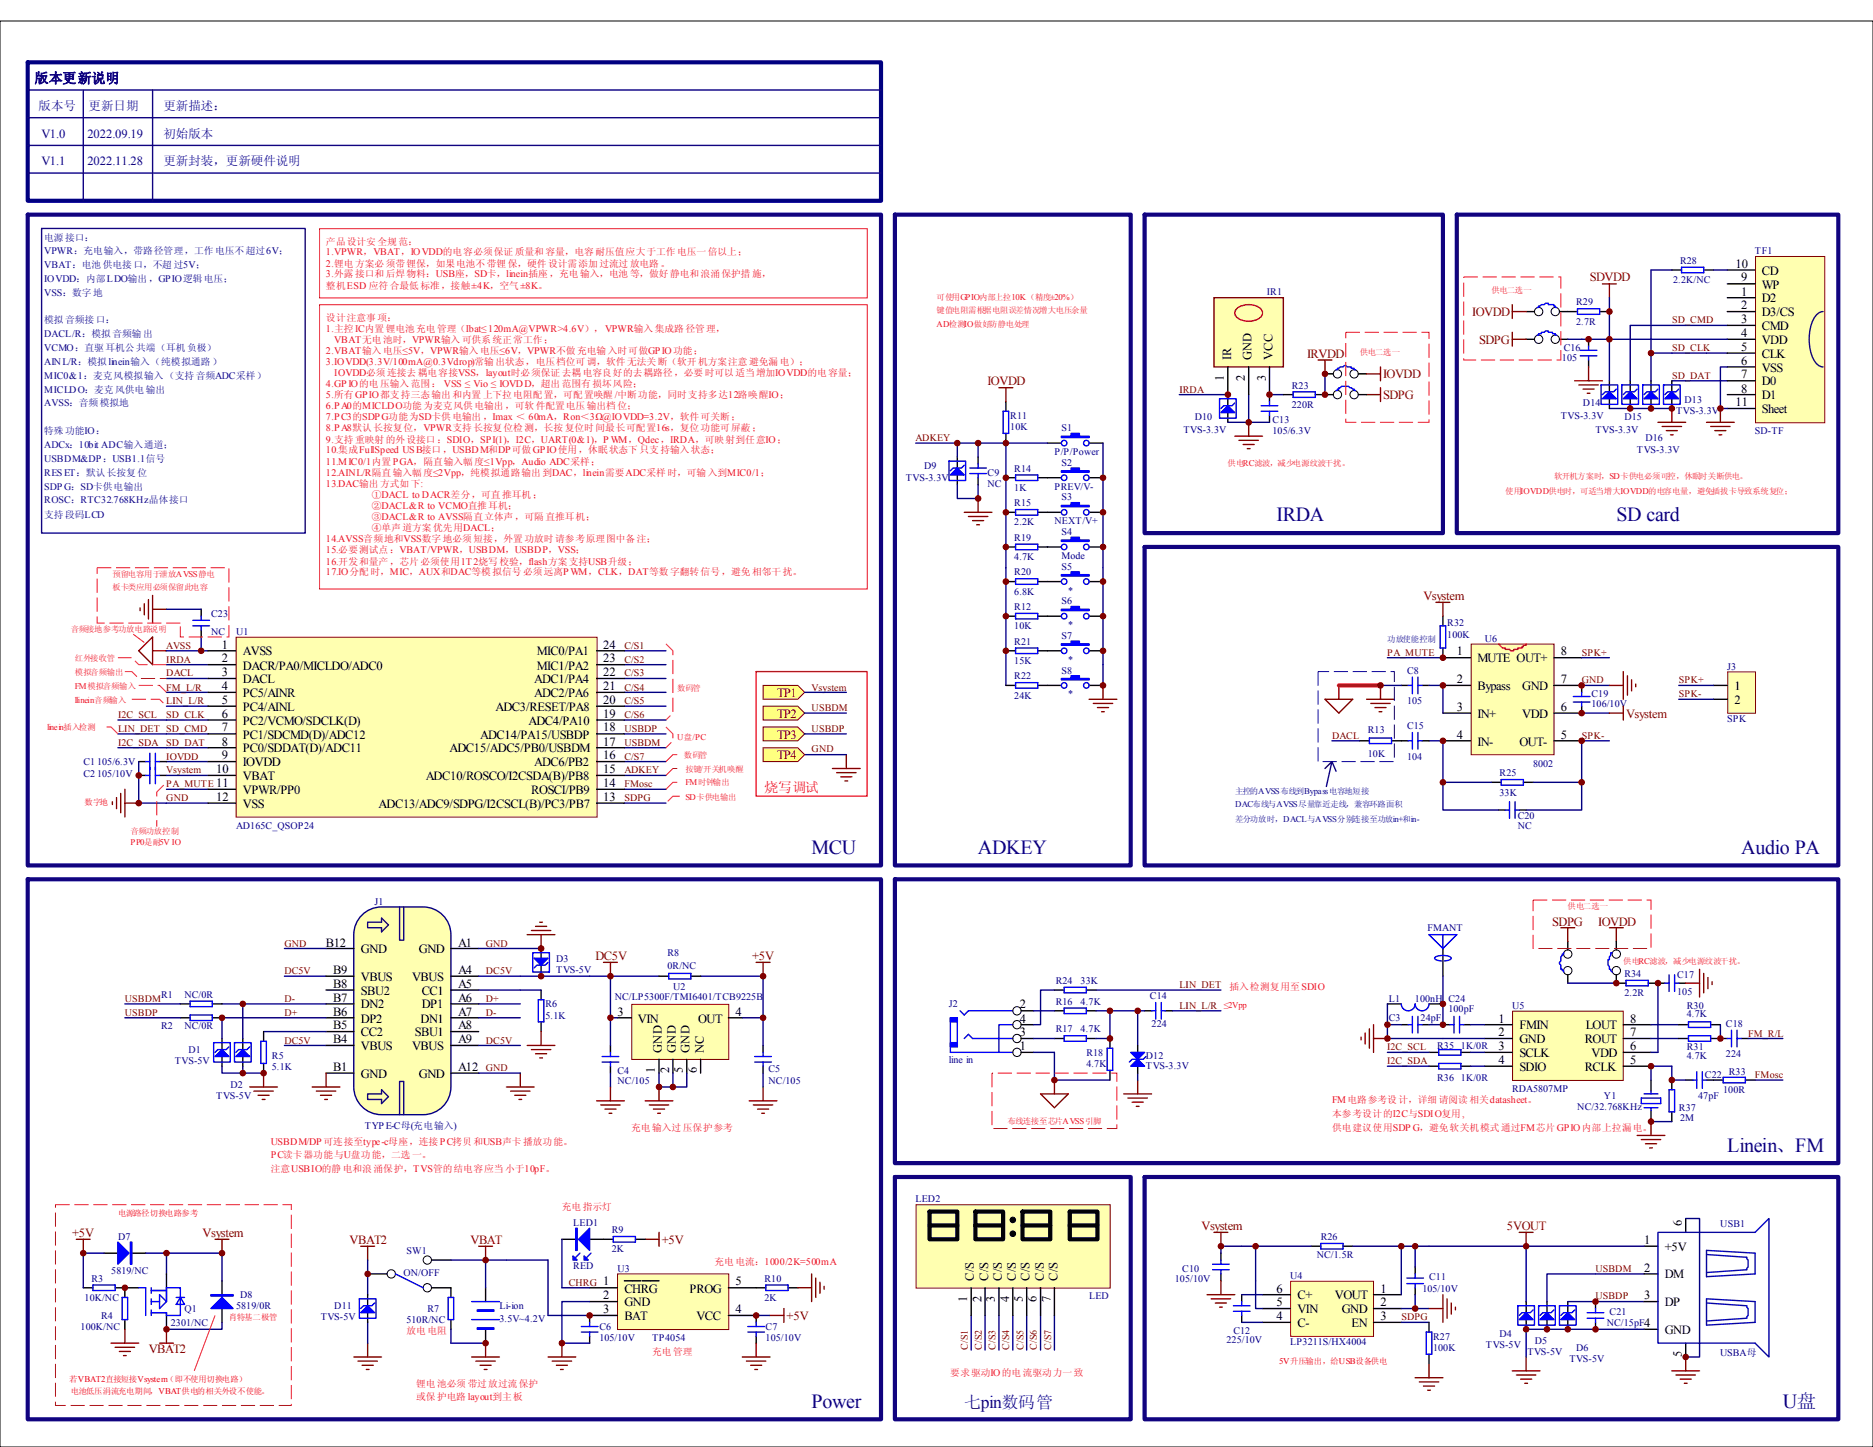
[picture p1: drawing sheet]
<svg xmlns="http://www.w3.org/2000/svg" width="279mm" height="216mm" viewBox="0 0 279 216" stroke-linecap="round" stroke-linejoin="round" font-family="sans-serif">
<defs><g id="words">
<g font-size="3" fill="#11037f">
<text x="190.4" y="77.8">IRDA</text>
<text x="241.1" y="77.8">SD card</text>
<text x="121.1" y="127.4">MCU</text>
<text x="145.9" y="127.4">ADKEY</text>
<text x="259.8" y="127.4">Audio PA</text>
<text x="257.6" y="171.9">Linein、FM</text>
<text x="121.1" y="210.1">Power</text>
<text x="265.9" y="210.1">U盘</text>
</g>
<text font-size="2.5" fill="#11037f" x="143.8" y="210.1">七pin数码管</text>
<text font-size="2.1" fill="#11037f" x="5.2" y="12.4">版本更新说明</text>
<text font-size="2.1" fill="#ee0e22" x="114" y="118.1">烧写调试</text>
<g font-size="1.9" fill="#11037f">
<text x="5.8" y="16.4">版本号</text>
<text x="13.2" y="16.4">更新日期</text>
<text x="24.4" y="16.4">更新描述：</text>
<text x="6.2" y="20.6">V1.0</text>
<text x="13" y="20.6">2022.09.19</text>
<text x="24.4" y="20.6">初始版本</text>
<text x="6.2" y="24.6">V1.1</text>
<text x="13" y="24.6">2022.11.28</text>
<text x="24.4" y="24.6">更新封装，更新硬件说明</text>
</g>
<g font-size="1.9" fill="#800000">
<text x="237.2" y="42">SDVDD</text>
<text x="219.6" y="47.2">IOVDD</text>
<text x="195" y="53.4">IRVDD</text>
<text x="220.6" y="51.3">SDPG</text>
<text x="147.3" y="57.5">IOVDD</text>
<text x="206.3" y="59.6">SDPG</text>
<text x="206.3" y="56.5">IOVDD</text>
<text x="212.3" y="89.6">Vsystem</text>
<text x="115.9" y="107.1">TP2</text>
<text x="115.9" y="104">TP1</text>
<text x="242.6" y="107.1">Vsystem</text>
<text x="115.9" y="110.2">TP3</text>
<text x="115.9" y="113.3">TP4</text>
<text x="88.8" y="143.3">DC5V</text>
<text x="112.2" y="143.3">+5V</text>
<text x="231.6" y="138.1">SDPG</text>
<text x="238.4" y="138.1">IOVDD</text>
<text x="10.8" y="184.6">+5V</text>
<text x="30.2" y="184.6">Vsystem</text>
<text x="52.2" y="185.6">VBAT2</text>
<text x="70.2" y="185.6">VBAT</text>
<text x="98.7" y="185.6">+5V</text>
<text x="179.2" y="183.6">Vsystem</text>
<text x="224.8" y="183.6">5VOUT</text>
<text x="117.3" y="196.9">+5V</text>
<text x="22.2" y="201.9">VBAT2</text>
</g>
<g font-size="1.9">
<text x="258.9" y="40">10</text>
<text x="259.8" y="42">9</text>
<text x="262.8" y="41">CD</text>
<text x="259.8" y="46.1">2</text>
<text x="259.8" y="44.1">1</text>
<text x="262.8" y="47.2">D3/CS</text>
<text x="262.8" y="43.1">WP</text>
<text x="262.8" y="45.1">D2</text>
<text x="183.6" y="53.7" transform="rotate(-90 183.6 53.7)">IR</text>
<text x="186.7" y="53.7" transform="rotate(-90 186.7 53.7)">GND</text>
<text x="189.8" y="53.7" transform="rotate(-90 189.8 53.7)">VCC</text>
<text x="259.8" y="50.3">4</text>
<text x="259.8" y="52.3">5</text>
<text x="259.8" y="48.3">3</text>
<text x="262.8" y="51.3">VDD</text>
<text x="262.8" y="53.4">CLK</text>
<text x="262.8" y="49.3">CMD</text>
<text x="182.5" y="56.8" transform="rotate(-90 182.5 56.8)">1</text>
<text x="185.7" y="56.8" transform="rotate(-90 185.7 56.8)">2</text>
<text x="188.8" y="56.8" transform="rotate(-90 188.8 56.8)">3</text>
<text x="259.8" y="56.5">7</text>
<text x="259.8" y="54.4">6</text>
<text x="259.8" y="58.6">8</text>
<text x="262.8" y="57.5">D0</text>
<text x="262.8" y="55.5">VSS</text>
<text x="262.8" y="59.6">D1</text>
<text x="258.9" y="60.6">11</text>
<text x="262.8" y="61.6">Sheet</text>
<text x="33.1" y="98.8">2</text>
<text x="33.1" y="100.9">3</text>
<text x="33.1" y="96.8">1</text>
<text x="36.2" y="99.9">DACR/PA0/MICLDO/ADC0</text>
<text x="36.2" y="101.9">DACL</text>
<text x="36.2" y="97.8">AVSS</text>
<text x="79.7" y="101.9">ADC1/PA4</text>
<text x="80.1" y="97.8">MIC0/PA1</text>
<text x="80.1" y="99.9">MIC1/PA2</text>
<text x="90" y="96.8">24</text>
<text x="90" y="100.9">22</text>
<text x="90" y="98.8">23</text>
<text x="217.3" y="97.8">1</text>
<text x="217.3" y="101.9">2</text>
<text x="220.4" y="98.8">MUTE OUT+</text>
<text x="232.8" y="101.9">7</text>
<text x="232.8" y="97.8">8</text>
<text x="33.1" y="103">4</text>
<text x="33.1" y="105.1">5</text>
<text x="33.1" y="107.1">6</text>
<text x="36.2" y="104">PC5/AINR</text>
<text x="36.2" y="106.1">PC4/AINL</text>
<text x="73.9" y="106.1">ADC3/RESET/PA8</text>
<text x="79.7" y="104">ADC2/PA6</text>
<text x="90" y="105.1">20</text>
<text x="90" y="107.1">19</text>
<text x="90" y="103">21</text>
<text x="217.3" y="106.1">3</text>
<text x="220.4" y="103">Bypass</text>
<text x="220.4" y="107.1">IN+</text>
<text x="227.1" y="107.1">VDD</text>
<text x="227.1" y="103">GND</text>
<text x="232.8" y="106.1">6</text>
<text x="258.7" y="103">1</text>
<text x="258.7" y="105.1">2</text>
<text x="33.1" y="113.3">9</text>
<text x="33.1" y="109.1">7</text>
<text x="33.1" y="111.3">8</text>
<text x="36.2" y="108.1">PC2/VCMO/SDCLK(D)</text>
<text x="36.2" y="110.2">PC1/SDCMD(D)/ADC12</text>
<text x="36.2" y="112.3">PC0/SDDAT(D)/ADC11</text>
<text x="67.1" y="112.3">ADC15/ADC5/PB0/USBDM</text>
<text x="71.6" y="110.2">ADC14/PA15/USBDP</text>
<text x="78.8" y="108.1">ADC4/PA10</text>
<text x="90" y="113.3">16</text>
<text x="90" y="111.3">17</text>
<text x="90" y="109.1">18</text>
<text x="217.3" y="110.2">4</text>
<text x="220.4" y="111.3">IN-</text>
<text x="226.7" y="111.3">OUT-</text>
<text x="232.8" y="110.2">5</text>
<text x="32.3" y="117.4">11</text>
<text x="32.3" y="115.4">10</text>
<text x="32.3" y="119.5">12</text>
<text x="36.2" y="118.4">VPWR/PP0</text>
<text x="36.2" y="116.4">VBAT</text>
<text x="36.2" y="114.3">IOVDD</text>
<text x="63.5" y="116.4">ADC10/ROSCO/I2CSDA(B)/PB8</text>
<text x="79.2" y="118.4">ROSCI/PB9</text>
<text x="79.7" y="114.3">ADC6/PB2</text>
<text x="90" y="117.4">14</text>
<text x="90" y="115.4">15</text>
<text x="90" y="119.5">13</text>
<text x="36.2" y="120.6">VSS</text>
<text x="56.5" y="120.6">ADC13/ADC9/SDPG/I2CSCL(B)/PC3/PB7</text>
<text x="48.6" y="141.2">B12</text>
<text x="53.8" y="142.2">GND</text>
<text x="62.5" y="142.2">GND</text>
<text x="68.3" y="141.2">A1</text>
<text x="49.7" y="145.3">B9</text>
<text x="49.7" y="147.4">B8</text>
<text x="49.7" y="149.4">B7</text>
<text x="53.8" y="146.4">VBUS</text>
<text x="53.8" y="148.4">SBU2</text>
<text x="61.5" y="146.4">VBUS</text>
<text x="62.9" y="148.4">CC1</text>
<text x="68.3" y="149.4">A6</text>
<text x="68.3" y="147.4">A5</text>
<text x="68.3" y="145.3">A4</text>
<text x="49.7" y="151.6">B6</text>
<text x="49.7" y="153.6">B5</text>
<text x="49.7" y="155.6">B4</text>
<text x="53.8" y="150.5">DN2</text>
<text x="53.8" y="152.6">DP2</text>
<text x="53.8" y="154.6">CC2</text>
<text x="61.9" y="154.6">SBU1</text>
<text x="62.7" y="152.6">DN1</text>
<text x="62.9" y="150.5">DP1</text>
<text x="68.3" y="155.6">A9</text>
<text x="68.3" y="153.6">A8</text>
<text x="68.3" y="151.6">A7</text>
<text x="92.1" y="151.6">3</text>
<text x="95.2" y="152.6">VIN</text>
<text x="104.1" y="152.6">OUT</text>
<text x="109.7" y="151.6">4</text>
<text x="152.1" y="150.5">2</text>
<text x="152.1" y="152.6">4</text>
<text x="152.1" y="154.6">3</text>
<text x="223.5" y="152.6">1</text>
<text x="223.5" y="154.6">2</text>
<text x="226.7" y="153.6">FMIN</text>
<text x="226.7" y="155.6">GND</text>
<text x="236.4" y="155.6">ROUT</text>
<text x="236.6" y="153.6">LOUT</text>
<text x="243.2" y="154.6">7</text>
<text x="243.2" y="152.6">8</text>
<text x="49.7" y="159.8">B1</text>
<text x="53.8" y="156.7">VBUS</text>
<text x="53.8" y="160.8">GND</text>
<text x="61.5" y="156.7">VBUS</text>
<text x="62.5" y="160.8">GND</text>
<text x="68.3" y="159.8">A12</text>
<text x="97.7" y="160.1" transform="rotate(-90 97.7 160.1)">1</text>
<text x="98.7" y="157.1" transform="rotate(-90 98.7 157.1)">GND</text>
<text x="99.8" y="160.1" transform="rotate(-90 99.8 160.1)">2</text>
<text x="100.8" y="157.1" transform="rotate(-90 100.8 157.1)">GND</text>
<text x="101.9" y="160.1" transform="rotate(-90 101.9 160.1)">5</text>
<text x="102.9" y="157.1" transform="rotate(-90 102.9 157.1)">GND</text>
<text x="104" y="160.1" transform="rotate(-90 104 160.1)">6</text>
<text x="105" y="157.1" transform="rotate(-90 105 157.1)">NC</text>
<text x="152.1" y="156.7">1</text>
<text x="223.5" y="156.7">3</text>
<text x="223.5" y="158.8">4</text>
<text x="226.7" y="157.7">SCLK</text>
<text x="226.7" y="159.8">SDIO</text>
<text x="236.4" y="159.8">RCLK</text>
<text x="237.4" y="157.7">VDD</text>
<text x="243.2" y="158.8">5</text>
<text x="243.2" y="156.7">6</text>
<text x="245.3" y="185.6">1</text>
<text x="250.9" y="182.9" transform="rotate(-90 250.9 182.9)">6</text>
<text x="90" y="191.8">1</text>
<text x="109.7" y="191.8">5</text>
<text x="145.3" y="191.1" transform="rotate(-90 145.3 191.1)">C/S</text>
<text x="147.4" y="191.1" transform="rotate(-90 147.4 191.1)">C/S</text>
<text x="149.4" y="191.1" transform="rotate(-90 149.4 191.1)">C/S</text>
<text x="151.6" y="191.1" transform="rotate(-90 151.6 191.1)">C/S</text>
<text x="153.6" y="191.1" transform="rotate(-90 153.6 191.1)">C/S</text>
<text x="155.7" y="191.1" transform="rotate(-90 155.7 191.1)">C/S</text>
<text x="157.7" y="191.1" transform="rotate(-90 157.7 191.1)">C/S</text>
<text x="245.3" y="189.7">2</text>
<text x="248.3" y="186.6">+5V</text>
<text x="248.3" y="190.8">DM</text>
<text x="90" y="193.9">2</text>
<text x="90" y="195.9">3</text>
<text x="93.1" y="192.9">CHRG</text>
<text x="93.1" y="194.9">GND</text>
<text x="93.1" y="196.9">BAT</text>
<text x="102.9" y="192.9">PROG</text>
<text x="103.9" y="196.9">VCC</text>
<text x="109.7" y="195.9">4</text>
<text x="144.3" y="194.2" transform="rotate(-90 144.3 194.2)">1</text>
<text x="146.4" y="194.2" transform="rotate(-90 146.4 194.2)">2</text>
<text x="148.4" y="194.2" transform="rotate(-90 148.4 194.2)">3</text>
<text x="150.5" y="194.2" transform="rotate(-90 150.5 194.2)">4</text>
<text x="152.6" y="194.2" transform="rotate(-90 152.6 194.2)">5</text>
<text x="154.6" y="194.2" transform="rotate(-90 154.6 194.2)">6</text>
<text x="156.7" y="194.2" transform="rotate(-90 156.7 194.2)">7</text>
<text x="190.4" y="196.9">4</text>
<text x="190.4" y="194.9">5</text>
<text x="190.4" y="192.9">6</text>
<text x="193.5" y="195.9">VIN</text>
<text x="193.5" y="193.9">C+</text>
<text x="199.1" y="193.9">VOUT</text>
<text x="200.2" y="195.9">GND</text>
<text x="205.9" y="192.9">1</text>
<text x="205.9" y="194.9">2</text>
<text x="205.9" y="196.9">3</text>
<text x="245.3" y="193.9">3</text>
<text x="248.3" y="194.9">DP</text>
<text x="193.5" y="198">C-</text>
<text x="201.6" y="198">EN</text>
<text x="245.3" y="198">4</text>
<text x="248.3" y="199.1">GND</text>
<text x="250.9" y="202.4" transform="rotate(-90 250.9 202.4)">5</text>
</g>
<g font-size="1.5" fill="#11037f">
<text x="6.6" y="37.9">VPWR：充电输入，带路径管理，工作电压不超过6V；</text>
<text x="6.6" y="40">VBAT：电池供电接口，不超过5V；</text>
<text x="6.6" y="42.1">IOVDD：内部LDO输出，GPIO逻辑电压；</text>
<text x="6.6" y="44.1">VSS：数字地</text>
<text x="6.6" y="50.3">DACL/R：模拟音频输出</text>
<text x="6.6" y="52.4">VCMO：直驱耳机公共端（耳机负极）</text>
<text x="6.6" y="54.4">AINL/R：模拟linein输入（纯模拟通路）</text>
<text x="6.6" y="56.6">MIC0&amp;1：麦克风模拟输入（支持音频ADC采样）</text>
<text x="6.6" y="58.6">MICLDO：麦克风供电输出</text>
<text x="6.6" y="60.6">AVSS：音频模拟地</text>
<text x="6.6" y="66.9">ADCx：10bit ADC输入通道；</text>
<text x="6.6" y="68.9">USBDM&amp;DP：USB1.1信号</text>
<text x="6.6" y="71">RES ET：默认长按复位</text>
<text x="6.6" y="73.1">SDP G：SD卡供电输出</text>
<text x="6.6" y="75.1">ROSC：RTC32.768KHz晶体接口</text>
</g>
<g font-size="1.5" fill="#ee0e22">
<text x="48.6" y="38.1">1.VPWR，VBAT，IOVDD的电容必须保证质量和容量，电容耐压值应大于工作电压一倍以上；</text>
<text x="48.6" y="39.8">2.锂电方案必须带锂保，如果电池不带锂保，硬件设计需添加过流过放电路。</text>
<text x="48.6" y="41.4">3.外露接口和后焊物料：USB座，SD卡，linein插座，充电输入，电池等，做好静电和浪涌保护措施，</text>
<text x="48.6" y="49.5">1.主控IC内置锂电池充电管理（Ibat≤120mA@VPWR&gt;4.6V），VPWR输入集成路径管理，</text>
<text x="48.6" y="52.8">2.VBAT输入电压≤5V，VPWR输入电压≤6V，VPWR不做充电输入时可做GPIO功能；</text>
<text x="49.9" y="51.1">VBAT无电池时，VPWR输入可供系统正常工作；</text>
<text x="48.6" y="54.4">3.IOVDD(3.3V/100mA@0.3Vdrop)常输出状态，电压档位可调，软件无法关断（软开机方案注意避免漏电）；</text>
<text x="48.6" y="57.7">4.GP IO的电压输入范围： VSS ≤ Vio ≤ IOVDD，超出范围有损坏风险；</text>
<text x="48.6" y="59.4">5.所有GPIO都支持三态输出和内置上下拉电阻配置，可配置唤醒/中断功能，同时支持多达12路唤醒IO；</text>
<text x="49.9" y="56.1">IOVDD必须连接去耦电容接VSS，layout时必须保证去耦电容良好的去耦路径，必要时可以适当增加IOVDD的电容量；</text>
<text x="48.6" y="61">6.PA0的MICLDO功能为麦克风供电输出，可软件配置电压输出档位；</text>
<text x="48.6" y="62.7">7.PC3的SDPG功能为SD卡供电输出，Imax ＜ 60mA，Ron＜3Ω@IOVDD=3.2V，软件可关断；</text>
<text x="48.6" y="64.3">8.PA8默认长按复位，VPWR支持长按复位检测，长按复位时间最长可配置16s，复位功能可屏蔽；</text>
<text x="48.6" y="66">9.支持重映射的外设接口：SDIO，SPI(1)，I2C，UART(0&amp;1)，P WM，Qdec，IRDA，可映射到任意IO；</text>
<text x="48.6" y="67.6">10.集成FullSpeed USB接口，USBDM和DP可做GPIO使用，休眠状态下只支持输入状态；</text>
<text x="48.6" y="69.3">11.MIC0/1内置PGA，隔直输入幅度≤1Vpp，Audio ADC采样；</text>
<text x="48.6" y="71">12.AINL/R隔直输入幅度≤2Vpp，纯模拟通路输出到DAC，linein需要ADC采样时，可输入到MIC0/1；</text>
<text x="48.6" y="72.6">13.DAC输出方式如下:</text>
<text x="48.6" y="80.9">14.AVSS音频地和VSS数字地必须短接，外置功放时请参考原理图中备注；</text>
<text x="48.6" y="82.5">15.必要测试点：VBAT/VPWR，USBDM，USBDP，VSS；</text>
<text x="48.6" y="84.2">16.开发和量产，芯片必须使用1T2烧写校验，flash方案支持USB升级；</text>
<text x="48.6" y="85.9">17.IO分配时，MIC，AUX和DAC等模拟信号必须远离P WM，CLK，DAT等数字翻转信号，避免相邻干扰。</text>
<text x="198.7" y="164.6">FM电路参考设计，详细请阅读相关datasheet。</text>
<text x="40.4" y="170.8">USBDM/DP 可连接至type-c母座，连接PC拷贝和USB声卡播放功能。</text>
<text x="40.4" y="172.8">PC读卡器功能与U盘功能，二选一。</text>
</g>
<g font-size="1.5" fill="#000080">
<text x="250.6" y="39.4">R28</text>
<text x="261.8" y="37.9">TF1</text>
<text x="189" y="43.9">IR1</text>
<text x="235.1" y="45.6">R29</text>
<text x="249.6" y="42.2">2.2K/NC</text>
<text x="233" y="53.8">105</text>
<text x="233.3" y="52.4">C16</text>
<text x="235.1" y="48.4">2.7R</text>
<text x="192.7" y="58">R23</text>
<text x="150.7" y="62.5">R11</text>
<text x="150.7" y="64.2">10K</text>
<text x="158.3" y="64.3">S1</text>
<text x="176.5" y="64.6">TVS-3.3V</text>
<text x="178.2" y="62.7">D10</text>
<text x="189.8" y="63.2">C13</text>
<text x="189.8" y="64.8">105/6.3V</text>
<text x="192.7" y="60.9">220R</text>
<text x="232.8" y="62.5">TVS-3.3V</text>
<text x="236.1" y="60.6">D14</text>
<text x="238" y="64.6">TVS-3.3V</text>
<text x="242.3" y="62.7">D15</text>
<text x="245.4" y="65.8">D16</text>
<text x="250" y="61.7">TVS-3.3V</text>
<text x="251.3" y="60.2">D13</text>
<text x="261.8" y="64.8">SD-TF</text>
<text x="135.1" y="71.8">TVS-3.3V</text>
<text x="137.8" y="69.9">D9</text>
<text x="147.3" y="71">C9</text>
<text x="151.3" y="70.4">R14</text>
<text x="157.3" y="67.9">P/P/Power</text>
<text x="158.3" y="69.5">S2</text>
<text x="244.2" y="67.6">TVS-3.3V</text>
<text x="147.3" y="72.6">NC</text>
<text x="151.3" y="75.5">R15</text>
<text x="151.3" y="73.2">1K</text>
<text x="157.3" y="73.1">PREV/V-</text>
<text x="158.3" y="74.7">S3</text>
<text x="151.3" y="80.7">R19</text>
<text x="151.3" y="83.6">4.7K</text>
<text x="151.3" y="78.4">2.2K</text>
<text x="157.3" y="78.2">NEXT/V+</text>
<text x="158.3" y="79.8">S4</text>
<text x="158.3" y="83.4">Mode</text>
<text x="151.3" y="85.9">R20</text>
<text x="151.3" y="88.7">6.8K</text>
<text x="158.3" y="85">S5</text>
<text x="159.3" y="88.6">*</text>
<text x="31.5" y="92">C23</text>
<text x="31.5" y="94.7">NC</text>
<text x="35.2" y="94.7">U1</text>
<text x="151.3" y="91">R12</text>
<text x="151.3" y="93.9">10K</text>
<text x="158.3" y="90.2">S6</text>
<text x="158.3" y="95.3">S7</text>
<text x="159.3" y="93.7">*</text>
<text x="215.9" y="93.5">R32</text>
<text x="215.9" y="95.2">100K</text>
<text x="221.5" y="95.8">U6</text>
<text x="151.3" y="96.2">R21</text>
<text x="151.3" y="99.1">15K</text>
<text x="151.3" y="101.3">R22</text>
<text x="158.3" y="100.5">S8</text>
<text x="159.3" y="98.9">*</text>
<text x="209.9" y="100.5">C8</text>
<text x="257.6" y="99.9">J3</text>
<text x="151.3" y="104.2">24K</text>
<text x="159.3" y="104.1">*</text>
<text x="209.9" y="105.1">105</text>
<text x="237.4" y="104.1">C19</text>
<text x="237.4" y="105.5">106/10V</text>
<text x="257.6" y="107.8">SPK</text>
<text x="204" y="109.4">R13</text>
<text x="204" y="112.9">10K</text>
<text x="209.9" y="108.8">C15</text>
<text x="209.9" y="113.4">104</text>
<text x="12.4" y="116">C2</text>
<text x="12.4" y="114.1">C1</text>
<text x="14.5" y="116">105/10V</text>
<text x="14.5" y="114.1">105/6.3V</text>
<text x="223.7" y="115.8">R25</text>
<text x="223.7" y="118.7">33K</text>
<text x="228.7" y="114.4">8002</text>
<text x="35.2" y="123.7">AD165C_QSOP24</text>
<text x="226.4" y="122.3">C20</text>
<text x="226.4" y="123.7">NC</text>
<text x="55.9" y="135">J1</text>
<text x="83" y="143.5">D3</text>
<text x="99.6" y="142.7">R8</text>
<text x="212.9" y="138.9">FMANT</text>
<text x="24" y="148.8">R1</text>
<text x="27.5" y="148.8">NC/0R</text>
<text x="83" y="145.1">TVS-5V</text>
<text x="91.7" y="149.3">NC/LP5300F/TMI6401/TCB9225B</text>
<text x="99.6" y="144.5">0R/NC</text>
<text x="100.4" y="147.7">U2</text>
<text x="157.5" y="149.9">R16</text>
<text x="157.5" y="146.8">R24</text>
<text x="161.2" y="149.9">4.7K</text>
<text x="161.2" y="146.8">33K</text>
<text x="171.5" y="149.1">C14</text>
<text x="207.2" y="149.5">L1</text>
<text x="211.1" y="149.5">100nH</text>
<text x="216.1" y="149.5">C24</text>
<text x="242.3" y="145.8">R34</text>
<text x="242.3" y="148.7">2.2R</text>
<text x="250.2" y="146">C17</text>
<text x="250.2" y="148.4">105</text>
<text x="24" y="153.6">R2</text>
<text x="27.5" y="153.6">NC/0R</text>
<text x="81.4" y="150.3">R6</text>
<text x="81.4" y="152">5.1K</text>
<text x="141.6" y="150.3">J2</text>
<text x="157.5" y="154">R17</text>
<text x="161.2" y="154">4.7K</text>
<text x="171.8" y="153.2">224</text>
<text x="207.2" y="152.4">C3</text>
<text x="211.9" y="152.4">24pF</text>
<text x="216.1" y="151">100pF</text>
<text x="225.6" y="150.5">U5</text>
<text x="251.6" y="150.5">R30</text>
<text x="251.6" y="151.7">4.7K</text>
<text x="257.5" y="153.2">C18</text>
<text x="26.1" y="158.8">TVS-5V</text>
<text x="28.1" y="157.1">D1</text>
<text x="40.6" y="158">R5</text>
<text x="40.6" y="159.6">5.1K</text>
<text x="92.1" y="160.3">C4</text>
<text x="92.1" y="161.7">NC/105</text>
<text x="114.6" y="160">C5</text>
<text x="114.6" y="161.7">NC/105</text>
<text x="141.6" y="158.6">line in</text>
<text x="162.1" y="157.6">R18</text>
<text x="162.1" y="159.2">4.7K</text>
<text x="170.9" y="158">D12</text>
<text x="170.9" y="159.4">TVS-3.3V</text>
<text x="214.4" y="156.5">R35</text>
<text x="214.4" y="161.3">R36</text>
<text x="217.9" y="156.5">1K/0R</text>
<text x="217.9" y="161.3">1K/0R</text>
<text x="251.6" y="156.7">R31</text>
<text x="251.6" y="158">4.7K</text>
<text x="254.3" y="160.9">C22</text>
<text x="257.5" y="157.7">224</text>
<text x="257.9" y="160.4">R33</text>
<text x="32.3" y="163.9">TVS-5V</text>
<text x="34.4" y="162.3">D2</text>
<text x="225.6" y="162.9">RDA5807MP</text>
<text x="235.3" y="165.6">NC/32.768KHz</text>
<text x="239.3" y="163.9">Y1</text>
<text x="250.4" y="165.8">R37</text>
<text x="250.6" y="167.3">2M</text>
<text x="253.3" y="163.9">47pF</text>
<text x="257" y="163.2">100R</text>
<text x="54.4" y="168.5">TYP E-C母(充电输入)</text>
<text x="136.6" y="179.4">LED2</text>
<text x="17.6" y="185">D7</text>
<text x="85.5" y="183">LED1</text>
<text x="91.3" y="184">R9</text>
<text x="197" y="185">R26</text>
<text x="256.6" y="183.1">USB1</text>
<text x="13.6" y="191.3">R3</text>
<text x="16.6" y="190.2">5819/NC</text>
<text x="60.2" y="190.4">ON/OFF</text>
<text x="60.6" y="187.1">SW1</text>
<text x="85.5" y="189.4">RED</text>
<text x="91.3" y="186.9">2K</text>
<text x="92.1" y="189.7">U3</text>
<text x="114" y="191.3">R10</text>
<text x="175.3" y="191.3">105/10V</text>
<text x="176.4" y="189.7">C10</text>
<text x="192.4" y="190.8">U4</text>
<text x="196.4" y="187.7">NC/1.5R</text>
<text x="213.2" y="191">C11</text>
<text x="12.6" y="194.1">10K/NC</text>
<text x="15.1" y="196.8">R4</text>
<text x="25.5" y="197.9">2301/NC</text>
<text x="27.5" y="195.7">Q1</text>
<text x="35.2" y="195.3">5819/0R</text>
<text x="35.8" y="193.7">D8</text>
<text x="47.8" y="197">TVS-5V</text>
<text x="49.9" y="195.3">D11</text>
<text x="60.6" y="197.4">510R/NC</text>
<text x="63.8" y="195.7">R7</text>
<text x="74.5" y="195.3">Li-ion</text>
<text x="74.5" y="197.2">3.5V~4.2V</text>
<text x="114" y="194.1">2K</text>
<text x="162.5" y="193.9">LED</text>
<text x="212.2" y="192.7">105/10V</text>
<text x="239.7" y="197.9">NC/15pF</text>
<text x="240.1" y="196.2">C21</text>
<text x="12" y="198.5">100K/NC</text>
<text x="89.4" y="198.5">C6</text>
<text x="89.4" y="200.1">105/10V</text>
<text x="97.3" y="200.1">TP4054</text>
<text x="114.2" y="198.5">C7</text>
<text x="114.2" y="200.1">105/10V</text>
<text x="183" y="200.3">225/10V</text>
<text x="184" y="199.1">C12</text>
<text x="192.4" y="200.7">LP3211S/HX4004</text>
<text x="213.8" y="199.9">R27</text>
<text x="213.8" y="201.6">100K</text>
<text x="221.7" y="201.2">TVS-5V</text>
<text x="223.7" y="199.5">D4</text>
<text x="227.8" y="202.2">TVS-5V</text>
<text x="228.9" y="200.5">D5</text>
<text x="234.1" y="203.2">TVS-5V</text>
<text x="235.1" y="201.6">D6</text>
<text x="256.6" y="202.4">USBA母</text>
</g>
<g font-size="1.5" fill="#800000">
<text x="249.4" y="48.3">SD_CMD</text>
<text x="249.4" y="52.4">SD_CLK</text>
<text x="175.9" y="58.6">IRDA</text>
<text x="249.4" y="56.6">SD_DAT</text>
<text x="136.6" y="65.8">ADKEY</text>
<text x="24.8" y="100.9">DACL</text>
<text x="24.8" y="96.8">AVSS</text>
<text x="24.8" y="98.9">IRDA</text>
<text x="93.1" y="96.8">C/S1</text>
<text x="93.1" y="98.9">C/S2</text>
<text x="93.1" y="100.9">C/S3</text>
<text x="206.9" y="97.9">PA_MUTE</text>
<text x="236" y="97.9">SPK+</text>
<text x="236" y="101.9">GND</text>
<text x="250.4" y="101.9">SPK+</text>
<text x="17.6" y="107.1">I2C_SCL</text>
<text x="24.8" y="107.1">SD_CLK</text>
<text x="24.8" y="105.1">LIN_L/R</text>
<text x="24.8" y="103">FM_L/R</text>
<text x="93.1" y="103">C/S4</text>
<text x="93.1" y="105.1">C/S5</text>
<text x="93.1" y="107.1">C/S6</text>
<text x="121.1" y="106.1">USBDM</text>
<text x="121.1" y="103">Vsystem</text>
<text x="250.4" y="104.1">SPK-</text>
<text x="17.6" y="109.2">LIN_DET SD_CMD</text>
<text x="17.6" y="111.3">I2C_SDA</text>
<text x="24.8" y="111.3">SD_DAT</text>
<text x="24.8" y="113.4">IOVDD</text>
<text x="93.1" y="109.2">USBDP</text>
<text x="93.1" y="111.3">USBDM</text>
<text x="93.1" y="113.4">C/S7</text>
<text x="121.1" y="109.2">USBDP</text>
<text x="121.1" y="112.3">GND</text>
<text x="198.7" y="110.2">DACL</text>
<text x="236" y="110.2">SPK-</text>
<text x="24.8" y="115.4">Vsystem</text>
<text x="24.8" y="119.5">GND</text>
<text x="24.8" y="117.4">PA_MUTE</text>
<text x="93.1" y="115.4">ADKEY</text>
<text x="93.1" y="119.5">SDPG</text>
<text x="93.1" y="117.4">FMosc</text>
<text x="42.4" y="141.2">GND</text>
<text x="72.5" y="141.2">GND</text>
<text x="18.6" y="149.5">USBDM</text>
<text x="42.4" y="145.4">DC5V</text>
<text x="42.4" y="149.5">D-</text>
<text x="72.5" y="145.4">DC5V</text>
<text x="72.5" y="149.5">D+</text>
<text x="175.9" y="147.4">LIN_DET</text>
<text x="18.6" y="151.6">USBDP</text>
<text x="42.4" y="155.7">DC5V</text>
<text x="42.4" y="151.6">D+</text>
<text x="72.5" y="151.6">D-</text>
<text x="72.5" y="155.7">DC5V</text>
<text x="175.9" y="150.5">LIN_L/R</text>
<text x="260.8" y="154.7">FM_R/L</text>
<text x="72.5" y="159.9">GND</text>
<text x="206.9" y="158.8">I2C_SDA</text>
<text x="206.9" y="156.7">I2C_SCL</text>
<text x="261.8" y="160.9">FMosc</text>
<text x="84.8" y="191.9">CHRG</text>
<text x="238" y="189.7">USBDM</text>
<text x="209" y="197">SDPG</text>
<text x="238" y="193.9">USBDP</text>
<text x="144.4" y="201.4" transform="rotate(-90 144.4 201.4)">C/S1</text>
<text x="146.5" y="201.4" transform="rotate(-90 146.5 201.4)">C/S2</text>
<text x="148.5" y="201.4" transform="rotate(-90 148.5 201.4)">C/S3</text>
<text x="150.5" y="201.4" transform="rotate(-90 150.5 201.4)">C/S4</text>
<text x="152.7" y="201.4" transform="rotate(-90 152.7 201.4)">C/S5</text>
<text x="154.7" y="201.4" transform="rotate(-90 154.7 201.4)">C/S6</text>
<text x="156.8" y="201.4" transform="rotate(-90 156.8 201.4)">C/S7</text>
</g>
<g font-size="1.4" fill="#11037f">
<text x="6.6" y="35.9">电源接口：</text>
<text x="6.6" y="48.3">模拟音频接口：</text>
<text x="6.6" y="64.8">特殊功能IO：</text>
<text x="6.6" y="77.2">支持段码LCD</text>
</g>
<g font-size="1.4" fill="#ee0e22">
<text x="48.6" y="36.5">产品设计安全规范：</text>
<text x="48.6" y="43.1">整机ESD 应符合最低标准，接触±4K，空气±8K。</text>
<text x="48.6" y="47.8">设计注意事项：</text>
<text x="55.5" y="74.3">①DACL to DACR差分，可直推耳机；</text>
<text x="55.5" y="75.9">②DACL&amp;R to VCMO直推耳机；</text>
<text x="55.5" y="77.6">③DACL&amp;R to AVSS隔直立体声，可隔直推耳机；</text>
<text x="55.5" y="79.2">④单声道方案优先用DACL；</text>
<text x="183.4" y="147.7">插入检测复用至SDIO</text>
<text x="198.7" y="166.6">本参考设计的I2C与SDIO复用,</text>
<text x="94.1" y="168.7">充电输入过压保护参考</text>
<text x="198.7" y="168.7">供电建议使用SDP G，避免软关机模式通过FM芯片GPIO内部上拉漏电。</text>
<text x="40.4" y="174.9">注意USBIO的静电和浪涌保护，TVS管的结电容应当小于10pF。</text>
<text x="83.8" y="180.5">充电指示灯</text>
<text x="106.6" y="188.7">充电电流：1000/2K=500mA</text>
<text x="60.6" y="199.1">放电电阻</text>
<text x="97.3" y="202.2">充电管理</text>
<text x="62.1" y="206.9">锂电池必须带过放过流保护</text>
<text x="62.1" y="209">或保护电路layout到主板</text>
<text x="141.7" y="205.3">要求驱动IO的电流驱动力一致</text>
</g>
<g font-size="1.3" fill="#ee0e22">
<text x="139.7" y="48.9">AD检测IO做好防静电处理</text>
<text x="11.2" y="102.8">FM模拟音频输入</text>
<text x="11.2" y="104.8">llinein音频输入</text>
<text x="7" y="109">linein插入检测</text>
<text x="101" y="110.4">U盘/PC</text>
<text x="102.3" y="117.2">FM时钟输出</text>
<text x="102.3" y="119.3">SD卡供电输出</text>
<text x="19.5" y="126.1">PP0是耐5V IO</text>
<text x="182.5" y="150.5">≤2Vpp</text>
</g>
<text font-size="1.3" fill="#11037f" x="184.2" y="120.5">DAC布线与AVSS尽量靠近走线，兼容环路面积</text>
<text font-size="1.3" fill="#f00" x="190.8" y="203.5">5V升压输出，给USB设备供电</text>
<g font-size="1.2" fill="#ee0e22">
<text x="139.7" y="44.7">可使用GPIO内部上拉10K（精度±20%）</text>
<text x="139.7" y="46.7">键值电阻需根据电阻误差情况增大电压余量</text>
<text x="222.5" y="43.7">供电二选一</text>
<text x="202.9" y="53">供电二选一</text>
<text x="183.1" y="69.5">供电RC滤波，减少电源纹波干扰。</text>
<text x="231.8" y="71.5">软开机方案时，SD卡供电必须可控，休眠时关断供电。</text>
<text x="224.5" y="73.7">使用IOVDD供电时，可适当增大IOVDD的电容电量，避免插拔卡导致系统复位；</text>
<text x="16.8" y="86">预留电容用于泄放AVSS静电</text>
<text x="16.8" y="88.1">板卡类应用必须保留此电容</text>
<text x="10.6" y="94.3">音频接地参考功放电路说明</text>
<text x="11.2" y="100.7">模拟音频输出</text>
<text x="11.2" y="98.6">红外接收管</text>
<text x="101" y="103.1">数码管</text>
<text x="102" y="113.1">数码管</text>
<text x="102.3" y="115.1">按键/开关机唤醒</text>
<text x="19.5" y="124.5">音频功放控制</text>
<text x="233.8" y="135.6">供电二选一</text>
<text x="242.1" y="143.8">供电RC滤波，减少电源纹波干扰。</text>
<text x="150.3" y="167.6">布线连接至芯片AVSS引脚</text>
</g>
<g font-size="1.2" fill="#11037f">
<text x="206.9" y="95.8">功放使能控制</text>
<text x="184.2" y="118.4">主控的AVSS布线到Bypass电容地短接</text>
<text x="184.2" y="122.6">差分功放时，DACL与AVSS分别连接至功放in+和in-</text>
</g>
<g font-size="1.2" fill="#f00">
<text x="12.6" y="120.1">数字地</text>
<text x="17.6" y="181.4">电源路径切换电路参考</text>
<text x="34.1" y="196.9">肖特基二极管</text>
<text x="10.3" y="206.2">若VBAT2直接短接Vsystem（即不使用切换电路）</text>
<text x="10.6" y="207.9">电池低压涓流充电期间，VBAT供电的相关外设不使能。</text>
</g>
</g></defs>
<path d="M0 3.1h279.4v212.8h-279.4z" fill="none" stroke="#000" stroke-width=".15"/>
<g fill="none" stroke="#000080" stroke-width=".21">
<path d="M24.8 99.2h6.2M24.8 97.1h6.2M93.1 99.2h6.2M93.1 97.1h6.2M24.8 111.6h6.2M24.8 113.6h6.2M24.8 115.7h6.2M24.8 117.8h6.2M24.8 119.8h6.2M24.8 109.5h6.2M24.8 107.4h6.2M24.8 105.4h6.2"/>
<path d="M24.8 103.3h6.2M24.8 101.2h6.2M93.1 111.6h6.2M93.1 113.6h6.2M93.1 115.7h6.2M93.1 117.8h6.2M93.1 119.8h6.2M93.1 109.5h6.2M93.1 107.4h6.2M93.1 105.4h6.2M93.1 103.3h6.2M93.1 101.2h6.2"/>
<path d="M144.9 196.3v5.1M146.9 196.3v5.1M149 196.3v5.1M151.1 196.3v5.1M153.2 196.3v5.1M155.2 196.3v5.1M157.3 196.3v5.1"/>
</g>
<path d="M20.7 115.7h1M23.8 115.7h1" fill="none" stroke="#000" stroke-width=".21"/>
<path d="M21.7 115.7h.7M22.4 114.5v2.4M23.2 115.7h.6M23.2 114.5v2.4" fill="none" stroke="#00f" stroke-width=".21"/>
<path d="M20.7 97.1l2.1-2.1v4.2zM22.8 97.1h2M16.8 119.6v.4M17.4 119v1.7M18 118.4v2.9M18.6 117.8v4.1M18.6 119.8h2.1" fill="none" stroke="#800000" stroke-width=".21"/>
<path d="M136.7 179.8h28.9v12.4h-28.9z" fill="#ffffb0"/>
<path d="M136.7 179.7h28.9v12.5h-28.9z" fill="none" stroke="#800000" stroke-width=".15"/>
<g fill="none" stroke="#000" stroke-width=".21">
<path d="M30 90.9v1M30 94v1M20.7 113.6h1M23.8 113.6h1M152.3 150.8h1.9M152.3 152.9h1.9M152.3 155h1.9M152.3 157h1.9M157.3 150.8h1.4M157.3 155h1.4M157.3 147.7h1.4M162.1 150.8h1.4"/>
<path d="M162.1 155h1.4M162.1 147.7h1.4M165.6 155v1.4M165.6 159.7v1.5M170.7 150.8h1.1M173.8 150.8h1.1M144.9 192.1v4.2M146.9 192.1v4.2M149 192.1v4.2M151.1 192.1v4.2M153.2 192.1v4.2M155.2 192.1v4.2"/>
<path d="M157.3 192.1v4.2"/>
</g>
<path d="M138.7 180.8h4.1v4.1h-4.1zM138.7 182.8h4.1M145.5 180.8h4.1v4.1h-4.1zM145.5 182.8h4.1M152.5 180.8h4.2v4.1h-4.2zM152.5 182.8h4.2M159.6 180.8h4.1v4.1h-4.1zM159.6 182.8h4.1" fill="none" stroke="#000" stroke-width=".62"/>
<g fill="#000" stroke="#000" stroke-width=".15">
<circle cx="151.1" cy="182" r=".41"/>
<circle cx="151.1" cy="184.1" r=".41"/>
</g>
<g fill="none" stroke="#00f" stroke-width=".21">
<path d="M28.8 93.4h2.5M28.8 92.6h2.5M30 91.9v.7M30 93.4v.6M21.7 113.6h.7M22.4 112.4v2.5M23.2 113.6h.6M23.2 112.4v2.5M141.8 151.9v5.1h9.3M142.8 151.9v4.3M143.2 150.8l.6 .6 .7-.6h6.6M143.8 155l.7-.7 .6 .7h6"/>
<path d="M151.1 152.9h-2.1v4.1M158.7 147.3h3.4v.8h-3.4zM158.7 150.4h3.4v.8h-3.4zM158.7 154.5h3.4v.9h-3.4zM165.2 156.4h.8v3.3h-.8zM171.8 150.8h.6M172.4 149.6v2.5M173.2 150.8h.6M173.2 149.6v2.5"/>
</g>
<path d="M4.1 9.3h127.3v20.7h-127.3z" fill="none" stroke="#000080" stroke-width=".62"/>
<path d="M4.1 13.4h127.3M4.1 17.6h127.3M12.4 13.4v16.6M22.8 13.4v16.6M4.1 21.7h127.3M4.1 25.8h127.3M6.2 34.1h39.3v45.4h-39.3z" fill="none" stroke="#11037f" stroke-width=".21"/>
<g fill="none" stroke="#000080" stroke-width=".21">
<path d="M24.8 90.9h5.2M30 95v2.1M17.6 107.4h7.2M17.6 109.5h7.2M17.6 111.6h7.2M20.7 113.6v6.2h4.1M154.2 157h3.1v4.2h8.3M154.2 150.8h3.1M154.2 155h3.1M157.3 147.7h-2.1v5.2h-1M163.5 150.8h2.1v4.2h-2.1M163.5 147.7h18.6"/>
<path d="M174.9 150.8h7.2"/>
</g>
<path d="M4.1 32h127.3v97.1h-127.3z" fill="none" stroke="#11037f" stroke-width=".62"/>
<path d="M19.9 94.6l1.6 1.3" fill="none" stroke="#ee0e22" stroke-width=".15"/>
<path d="M20.9 90.7v.4M21.5 90.1v1.6M22.1 89.5v2.9M22.8 88.8v4.2M22.8 90.9h2M155.2 163.2h4.2l-2.1 2.1zM157.3 161.2v2" fill="none" stroke="#800000" stroke-width=".21"/>
<path d="M14.5 84.7h19.6v10.3h-7.2v-2M26.9 93h-12.4v-8.3" fill="none" stroke="#ee0e22" stroke-width=".15" stroke-dasharray="2.1 .7" stroke-linecap="butt"/>
<g fill="#00f" stroke="#00f" stroke-width=".21">
<path d="M141.8 155.6h1v.6h-1z" fill-rule="evenodd"/>
<path d="M141.8 151.9h1v.6h-1z" fill-rule="evenodd"/>
</g>
<g fill="none" stroke="#000" stroke-width=".15">
<circle cx="151.7" cy="150.8" r=".62"/>
<circle cx="151.7" cy="157" r=".62"/>
<circle cx="151.7" cy="152.9" r=".62"/>
<circle cx="151.7" cy="155" r=".62"/>
</g>
<path d="M225.7 151h16.4v10.2h-16.4z" fill="#ffffb0"/>
<path d="M225.6 150.9h16.5v10.3h-16.5z" fill="none" stroke="#800000" stroke-width=".15"/>
<g fill="none" stroke="#000" stroke-width=".21">
<path d="M207 149.8h2M209 152.9h1.1M212.1 152.9h1.1M213.2 157h1.4M213.2 159.1h1.4M213.2 149.8h2M215.2 152.9h1.1M215.2 141.5v4.2M217.9 157h1.5M217.9 159.1h1.5M218.3 152.9h1.1M221.5 152.9h4.1"/>
<path d="M221.5 155h4.1M221.5 157h4.1M221.5 159.1h4.1M241.1 146.7h1.5M242.1 152.9h4.2M242.1 155h4.2M242.1 157h4.2M242.1 159.1h4.2M245.9 146.7h2.5M250.4 152.9h1.5M250.4 155h1.5M250.4 146.7h1.1"/>
<path d="M255.2 152.9h1.4M255.2 155h2.5M259.7 155h1.1M249.4 161.2v1.4M249.4 165.9v1.4"/>
</g>
<g fill="none" stroke="#00f" stroke-width=".21">
<path d="M213.2 139.5h4.1l-2.1 2zM215.2 139.5v2M209 149.8a1.04 1.04 0 0 0 1.1 1 1.04 1.04 0 0 0 1-1 1.03 1.03 0 0 0 .7 1 1.03 1.03 0 0 0 1.2-.4l.2-.6M210.1 152.9h.6M210.7 151.6v2.5M211.5 152.9h.6M211.5 151.6v2.5M214.6 156.6h3.3v.8h-3.3zM214.6 158.7h3.3v.8h-3.3zM215 143.4a1.06 1.06 0 0 1-1-.4 2.12 2.12 0 0 1 2.4-.2l.1 .2a1.06 1.06 0 0 1-1 .4M216.3 152.9h.6M216.9 151.6v2.5"/>
<path d="M217.7 152.9h.6M217.7 151.6v2.5M242.6 146.3h3.3v.8h-3.3zM248.4 146.7h.6M249 145.4v2.5M249.8 146.7h.6M249.8 145.4v2.5M251.9 152.5h3.3v.8h-3.3zM251.9 154.5h3.3v.9h-3.3zM257.7 155h.6M258.3 153.7v2.5M259.1 155h.6"/>
<path d="M259.1 153.7v2.5M249 162.6h.8v3.3h-.8z"/>
</g>
<g fill="none" stroke="#000080" stroke-width=".21">
<path d="M165.6 150.8h5.1M169.7 150.8v5.2M207 149.8v3.1h2M207 152.9v2.1h14.5M207 157h6.2M207 159.1h6.2M215.2 149.8v3.1h-2M219.4 152.9h2.1M219.4 157h2.1M219.4 159.1h2.1M246.3 152.9h4.1M246.3 155h4.1"/>
<path d="M247.3 146.7v10.3h-1M256.6 152.9v2.1M260.8 155h5.1M169.7 160.1v1.1"/>
</g>
<g fill="none" stroke="#800000" stroke-width=".21">
<path d="M203 154.7v.5M203.6 154.1v1.7M204.3 153.5v2.9M204.9 152.9v4.1M204.9 155h2.1M251.5 146.7h2M253.5 144.6v4.2M254.1 145.2v2.9M254.8 145.9v1.6M255.4 146.5v.4M167.6 163.2h4.2M168.3 163.8h2.9"/>
<path d="M168.9 164.5h1.6M169.5 165.1h.4M169.7 161.2v2M244.2 169.4h4.2M244.8 170h2.9M245.5 170.7h1.6M246.1 171.3h.4M246.3 167.3v2.1"/>
</g>
<path d="M24.8 99.2h-4.1l-1-1.1h-2.1M99.3 96.1l1.1 1v9.3l-1.1 1M17.6 109.5l-1-1h-1.1M18.6 100.2h1.1l1 1h4.1M19.7 104.3h4.1l1 1.1M20.7 102.3h3.1l1 1M99.3 108.5l1.1 1v1l-1.1 1.1M99.3 117.8l1.1-1.1h1M99.3 115.7l1.1-1h1M101.4 118.8h-1l-1.1 1M148 160.1v8.3h18.6v-8.3h-18.6" fill="none" stroke="#ee0e22" stroke-width=".15" stroke-dasharray="2.1 .7" stroke-linecap="butt"/>
<path d="M133.5 175.6h35.2v36.2h-35.2z" fill="none" stroke="#11037f" stroke-width=".62"/>
<g fill="#ffff80" stroke="#800000" stroke-width=".15">
<path d="M113.8 105.4h5.2l1 1-1 1h-5.2z" fill-rule="evenodd"/>
<path d="M113.8 108.5h5.2l1 1-1 1h-5.2z" fill-rule="evenodd"/>
</g>
<path d="M120 106.4h6.2M120 109.5h6.2" fill="none" stroke="#000080" stroke-width=".21"/>
<path d="M113.8 102.3h5.2l1 1-1 1h-5.2z" fill-rule="evenodd" fill="#ffff80" stroke="#800000" stroke-width=".15"/>
<path d="M120 103.3h6.2M120 112.6h6.2" fill="none" stroke="#000080" stroke-width=".21"/>
<path d="M124.2 114.7h4.1M124.8 115.3h2.9M125.4 115.9h1.7M126 116.5h.5M126.2 112.6v2.1" fill="none" stroke="#800000" stroke-width=".21"/>
<path d="M113.8 111.6h5.2l1 1-1 1h-5.2z" fill-rule="evenodd" fill="#ffff80" stroke="#800000" stroke-width=".15"/>
<path d="M112.8 100.2h16.5v18.6h-16.5z" fill="none" stroke="#ee0e22" stroke-width=".21"/>
<path d="M251.5 161.2h1M254.6 161.2h2.4M260.4 161.2h1.4" fill="none" stroke="#000" stroke-width=".21"/>
<path d="M253.1 159.9v2.5M253.9 159.9v2.5M252.5 161.2h.6M253.9 161.2h.7M257 160.7h3.4v.9h-3.4z" fill="none" stroke="#00f" stroke-width=".21"/>
<path d="M186.3 58.9v4.1M261.8 161.2h4.1" fill="none" stroke="#000080" stroke-width=".21"/>
<path d="M184.2 65.1h4.1M184.8 65.7h2.9M185.4 66.3h1.7M186.1 66.9h.4M186.3 63v2.1M240.1 138.4h2M241.1 138.4v2.1" fill="none" stroke="#800000" stroke-width=".21"/>
<path d="M181.1 44.4h10.3v10.3h-10.3z" fill-rule="evenodd" fill="#ffffb0" stroke="#800000" stroke-width=".21"/>
<path d="M183.2 54.7v8.3M186.3 54.7v4.2M189.4 54.7v5.2M191.4 58.9h1.5M196.2 58.9h2.7M197.6 55.8h1.3M202.6 58.9h1.3M202.6 55.8h1.3M237 50.6v1.1M237 53.7v1M189.4 62v1" fill="none" stroke="#000" stroke-width=".21"/>
<path d="M184.5 46.1a2.9 2.9 0 0 1 3.6 0 .9 .9 0 0 1-.4 1.5 2.72 2.72 0 0 1-3.4-.6l-.1-.3z" fill="none" stroke="#bf0000" stroke-width=".21"/>
<path d="M175.9 58.9h7.3M189.4 58.9h2M197.6 55.8v3.1M251.5 48.6h6.2M251.5 56.8h6.2M254.6 52.7h3.1M183.2 63h6.2" fill="none" stroke="#000080" stroke-width=".21"/>
<g fill="none" stroke="#00f" stroke-width=".21">
<path d="M181.9 59.5h2.5v2.9h-2.5zM189.4 59.9v.6M192.9 58.5h3.3v.8h-3.3zM199.3 55.2h.2v-.2h.2l.2-.3h.4l.2-.2h.3l.2 .2h.6v.3h.4v.2h.2M199.3 58.3h.2v-.2h.2v-.3h.2l.2-.2a1.91 1.91 0 0 1 1.7 .5h.2v.2h.2M235.7 53.1h2.5M235.7 52.3h2.5M237 51.7v.6M237 53.1v.6M184.2 60.1l-.4 .4h-1.3l-.4 .4M188.1 60.5h2.5M188.1 61.4h2.5"/>
<path d="M189.4 61.4v.6"/>
</g>
<path d="M170.7 32h44.5v47.5h-44.5z" fill="none" stroke="#11037f" stroke-width=".62"/>
<path d="M196.6 53.7h2.1M197.6 53.7v2.1M203.9 58.9h2M203.9 55.8h2M205.9 54.7v2.1M205.9 57.8v2.1" fill="none" stroke="#800000" stroke-width=".21"/>
<g fill="none" stroke="#000" stroke-width=".15">
<circle cx="199.5" cy="55.8" r=".62"/>
<circle cx="199.5" cy="58.9" r=".62"/>
<circle cx="202" cy="55.8" r=".62"/>
<circle cx="202" cy="58.9" r=".62"/>
</g>
<path d="M200.8 49.6h12.4v13.4h-12.4v-13.4M24.4 117.1l-1 1.1v5.1" fill="none" stroke="#ee0e22" stroke-width=".15" stroke-dasharray="2.1 .7" stroke-linecap="butt"/>
<path d="M182.1 61.6l1.1-1.1 1 1.1z" fill="#00f" stroke="#00f" stroke-width=".21"/>
<path d="M262 38.4h10.2v24.7h-10.2z" fill="#ffffb0"/>
<path d="M261.9 38.3h10.3v24.8h-10.3z" fill="none" stroke="#800000" stroke-width=".15"/>
<g fill="none" stroke="#000" stroke-width=".21">
<path d="M150.1 59.9v1.5M227.7 50.6h1.2M227.7 46.5h1.2M232.6 50.6h1.3M232.6 46.5h2.7M238.6 46.5h1.5M240.1 56.8v4.1M243.2 56.8v4.1M246.3 56.8v4.1M249.4 40.3h1.4M249.4 56.8v4.1M254.1 40.3h1.5"/>
<path d="M257.7 40.3h4.1M257.7 56.8h4.1M257.7 50.6h4.1M257.7 52.7h4.1M257.7 54.7h4.1M257.7 58.9h4.1M257.7 46.5h4.1M257.7 48.6h4.1M257.7 42.4h4.1M257.7 44.4h4.1M142.8 68.2v4.1M145.9 68.2v1"/>
<path d="M145.9 71.3v1M150.1 64.7v1.4M150.1 76.4h1.4M150.1 71.3h1.4M154.8 76.4h3.5M154.8 71.3h3.5M156.3 66.1h2M162.5 66.1h2M162.5 76.4h2M162.5 71.3h2M257.7 60.9h4.1M150.1 81.6h1.4"/>
<path d="M150.1 86.8h1.4M150.1 91.9h1.4M150.1 97.1h1.4M154.8 81.6h3.5M154.8 86.8h3.5M154.8 91.9h3.5M154.8 97.1h3.5M162.5 81.6h2M162.5 86.8h2M162.5 91.9h2M162.5 97.1h2M150.1 102.3h1.4"/>
<path d="M154.8 102.3h3.5M162.5 102.3h2M245.3 185.9h2M245.3 190.1h2M245.3 194.2h2M245.3 198.3h2M251.5 181.8v2.1M251.5 200.4v2.1"/>
</g>
<path d="M271.9 46.5a1.81 1.81 0 0 0-1.4 1.2 7.1 7.1 0 0 0 .3 6.3l.7 .7h.4" fill="none" stroke="#11037f" stroke-width=".21"/>
<g fill="none" stroke="#000080" stroke-width=".21">
<path d="M233.9 50.6h23.8M240.1 44.4v12.4M246.3 52.7h8.3M249.4 40.3h-3.1v16.5M249.4 56.8h2.1M251.5 48.6h-8.3v8.2M255.6 40.3h2.1M257.7 54.7h-1.1v6.2h1.1M136.6 66.1h19.7M142.8 72.3v2.1h3.1v-2.1M142.8 66.1v2.1M145.9 66.1v2.1"/>
<path d="M150.1 66.1v36.2M164.5 66.1v36.2M240.1 60.9h9.3M213.2 185.9h14.5M238 190.1h7.3M238 194.2h7.3M242.1 198.3h3.2"/>
</g>
<g fill="none" stroke="#00f" stroke-width=".21">
<path d="M250.8 39.9h3.3v.8h-3.3zM229.3 45.9h.2v-.2h.2l.2-.2h.5l.2-.3h.4v.3h.8v.2h.2v.2h.2M229.3 50h.2v-.2h.4v-.2h.5l.2-.2h.4v.2h.6v.2h.4v.2h.2M235.3 46.1h3.3v.8h-3.3zM238.8 57.4h2.5v2.9h-2.5zM241.1 58.1l-.4 .4h-1.2l-.5 .4M241.9 57.4h2.5v2.9h-2.5zM244.2 58.1l-.4 .4h-1.2l-.5 .4M245 57.4h2.5v2.9h-2.5zM247.3 58.1l-.4 .4h-1.2l-.4 .4M248.1 57.4h2.5v2.9h-2.5zM250.4 58.1l-.4 .4h-1.2l-.4 .4"/>
<path d="M141.6 68.8h2.4v2.9h-2.4zM143.8 69.4l-.4 .4h-1.2l-.4 .4M144.7 70.7h2.5M144.7 69.8h2.5M145.9 69.2v.6M145.9 70.7v.6M149.6 61.4h.9v3.3h-.9zM151.5 70.9h3.3v.8h-3.3zM151.5 76h3.3v.9h-3.3zM151.5 81.2h3.3v.8h-3.3zM151.5 86.4h3.3v.8h-3.3zM151.5 91.5h3.3v.9h-3.3z"/>
<path d="M151.5 96.7h3.3v.8h-3.3zM151.5 101.9h3.3v.8h-3.3z"/>
<circle cx="158.7" cy="71.3" r=".41"/>
<circle cx="158.7" cy="66.1" r=".41"/>
<circle cx="158.7" cy="76.4" r=".41"/>
<circle cx="162.1" cy="71.3" r=".41"/>
<circle cx="162.1" cy="76.4" r=".41"/>
<circle cx="162.1" cy="66.1" r=".41"/>
<circle cx="158.7" cy="97.1" r=".41"/>
<circle cx="158.7" cy="86.8" r=".41"/>
<circle cx="158.7" cy="81.6" r=".41"/>
<circle cx="158.7" cy="91.9" r=".41"/>
<circle cx="162.1" cy="86.8" r=".41"/>
<circle cx="162.1" cy="97.1" r=".41"/>
<circle cx="162.1" cy="81.6" r=".41"/>
<circle cx="162.1" cy="91.9" r=".41"/>
<circle cx="158.7" cy="102.3" r=".41"/>
<circle cx="162.1" cy="102.3" r=".41"/>
</g>
<g fill="none" stroke="#800000" stroke-width=".21">
<path d="M149 57.8h2.1M150.1 57.8v2.1M225.6 45.5v2M225.6 49.6v2.1M225.6 50.6h2.1M225.6 46.5h2.1M234.9 56.8h4.1M235.5 57.4h2.9M236.1 58.1h1.7M236.8 58.7h.4M237 54.7v2.1M239 42.4h2.1"/>
<path d="M240.1 42.4v2M143.8 76.4h4.2M144.5 77.1h2.9M145.1 77.7h1.6M145.7 78.3h.4M145.9 74.4v2M247.3 63h4.2M247.9 63.6h2.9M248.6 64.3h1.6M249.2 64.9h.4M249.4 60.9v2.1M254.6 63h4.1"/>
<path d="M255.2 63.6h2.9M255.8 64.3h1.7M256.4 64.9h.4M256.6 60.9v2.1M162.5 104.3h4.1M163.1 105h2.9M163.7 105.6h1.7M164.3 106.2h.4M164.5 102.3v2M226.6 183.9h2.1M227.7 183.9v2M225.6 204.5h4.1"/>
<path d="M226.2 205.2h2.9M226.8 205.8h1.7M227.5 206.4h.4M227.7 202.5v2"/>
</g>
<path d="M133.5 32h35.2v97.1h-35.2zM217.3 32h56.9v47.5h-56.9z" fill="none" stroke="#11037f" stroke-width=".62"/>
<g fill="#00f" stroke="#00f" stroke-width=".21">
<path d="M248.4 59.5l1-1 1 1z"/>
<path d="M246.3 58.5l1 1h-2z"/>
<path d="M242.1 59.5l1.1-1 1 1z"/>
<path d="M239 59.5l1.1-1 1 1z"/>
<path d="M141.8 70.9l1-1.1 1 1.1z"/>
<path d="M158.3 65.1h1.5v-.4h1.2v.4h1.5v.2h-4.2z" fill-rule="evenodd"/>
<path d="M158.3 70.2h1.5v-.4h1.2v.4h1.5v.3h-4.2z" fill-rule="evenodd"/>
<path d="M158.3 75.4h1.5v-.4h1.2v.4h1.5v.2h-4.2z" fill-rule="evenodd"/>
<path d="M158.3 80.6h1.5v-.4h1.2v.4h1.5v.2h-4.2z" fill-rule="evenodd"/>
<path d="M158.3 85.7h1.5v-.4h1.2v.4h1.5v.2h-4.2z" fill-rule="evenodd"/>
<path d="M158.3 90.9h1.5v-.4h1.2v.4h1.5v.2h-4.2z" fill-rule="evenodd"/>
<path d="M158.3 96.1h1.5v-.4h1.2v.4h1.5v.2h-4.2z" fill-rule="evenodd"/>
<path d="M158.3 101.2h1.5v-.4h1.2v.4h1.5v.2h-4.2z" fill-rule="evenodd"/>
</g>
<g fill="none" stroke="#000" stroke-width=".15">
<circle cx="229.5" cy="50.6" r=".62"/>
<circle cx="229.5" cy="46.5" r=".62"/>
<circle cx="232" cy="50.6" r=".62"/>
<circle cx="232" cy="46.5" r=".62"/>
</g>
<path d="M218.3 41.3h14.5v12.4h-14.5v-12.4" fill="none" stroke="#ee0e22" stroke-width=".15" stroke-dasharray="2.1 .7" stroke-linecap="butt"/>
<path d="M247.3 183.9h14.5l2.1-2.1v20.7l-2.1-2.1h-14.5zM254.6 194.4l6 .4v.2l.2 .2v1.1l-.2 .2v.2l-6 .4M254.6 187.2l6 .4v.2l.2 .2v1l-.2 .2v.3l-6 .4M254.6 186.6l7.2 .4v3.1l-7.2 .4zM254.6 193.8l7.2 .4v3.1l-7.2 .4z" fill="none" stroke="#0000bf" stroke-width=".21"/>
<path d="M192.6 191.3h12.3v8.1h-12.3z" fill="#ffffb0"/>
<path d="M192.5 191.2h12.4v8.2h-12.4z" fill="none" stroke="#800000" stroke-width=".15"/>
<g fill="none" stroke="#000" stroke-width=".21">
<path d="M182.1 187v1M182.1 190.1v1M185.2 193.2v1M185.2 196.3v1M188.3 193.2h4.2M188.3 195.2h4.2M188.3 197.3h4.2M195.6 185.9h1.4M200.3 185.9h1.5M204.9 193.2h4.1M204.9 195.2h4.1M204.9 197.3h4.1"/>
<path d="M211.1 189v1.1M211.1 192.1v1.1M213.2 197.3v1.4M227.7 194.2v4.1M230.8 194.2v4.1M233.9 194.2v4.1M238 194.2v1M238 197.3v1M213.2 202.1v1.4"/>
</g>
<g fill="none" stroke="#00f" stroke-width=".21">
<path d="M180.9 189.5h2.5M180.9 188.6h2.5M182.1 188v.6M182.1 189.5v.6M184 194.8h2.5M184 195.7h2.5M185.2 194.2v.6M185.2 195.7v.6M197 185.5h3.3v.9h-3.3zM209.9 191.5h2.4M209.9 190.7h2.4M211.1 190.1v.6"/>
<path d="M211.1 191.5v.6M212.8 198.7h.8v3.4h-.8zM226.4 194.8h2.5v2.9h-2.5zM228.7 195.4l-.4 .5h-1.3l-.4 .4M229.5 194.8h2.5v2.9h-2.5zM231.8 195.4l-.4 .5h-1.3l-.4 .4M232.6 194.8h2.5v2.9h-2.5zM234.9 195.4l-.4 .5h-1.3l-.4 .4M236.8 196.7h2.4M236.8 195.9h2.4M238 195.2v.7M238 196.7v.6"/>
</g>
<g fill="none" stroke="#800000" stroke-width=".21">
<path d="M96.2 164.2h4.2M96.9 164.9h2.9M97.5 165.5h1.6M98.1 166.1h.4M98.3 162.2v2M180.1 193.2h4.1M180.7 193.8h2.9M181.1 183.9h2.1M181.3 194.4h1.7M181.9 195h.4M182.1 183.9v2M182.1 191.1v2.1"/>
<path d="M213.2 195.2h2M215.2 193.2v4.1M215.9 193.8v2.9M216.5 194.4v1.7M217.1 195v.4M211.1 205.6h4.1M211.7 206.2h2.9M212.3 206.8h1.7M213 207.4h.4M213.2 203.5v2.1M249.4 204.5h4.1M250 205.2h2.9"/>
<path d="M250.6 205.8h1.7M251.3 206.4h.4M251.5 202.5v2"/>
</g>
<g fill="none" stroke="#000080" stroke-width=".21">
<path d="M42.4 156h6.2M104.5 156v1M185.2 193.2h3.1M185.2 197.3h3.1M187.3 185.9v9.3h1M195.6 185.9h-13.5v1.1M201.8 185.9h11.4M209 197.3h4.2M209 185.9v7.3M209 195.2h4.2M211.1 185.9v3.1M211.1 193.2v2"/>
<path d="M233.9 194.2h4.1M238 190.1h-7.2v4.1M242.1 198.3h-14.4v4.2M245.3 185.9h-17.6v8.3M251.5 181.8h2v20.7h-2"/>
</g>
<g fill="#00f" stroke="#00f" stroke-width=".21">
<path d="M232.8 196.9l1.1-1 1 1z"/>
<path d="M229.7 196.9l1.1-1 1 1z"/>
<path d="M227.7 195.9l1 1h-2.1z"/>
</g>
<path d="M170.7 175.6h103.5v36.2h-103.5z" fill="none" stroke="#11037f" stroke-width=".62"/>
<path d="M94.3 149.9h14.4v8.2h-14.4z" fill="#ffffb0"/>
<path d="M94.2 149.9h14.5v8.2h-14.5z" fill="none" stroke="#800000" stroke-width=".15"/>
<path d="M91.1 156v1M91.1 159.1v1M92.1 151.9h2.1M98.3 158.1v2M100.4 158.1v2M102.4 158.1v2M104.5 158.1v2M108.7 151.9h2M113.8 156v1M113.8 159.1v1" fill="none" stroke="#000" stroke-width=".21"/>
<path d="M42.4 145.7h6.2M88 145.7h10.3M91.1 151.9h1M91.1 145.7v10.3M104.5 145.7h9.3v10.3M110.7 151.9h3.1M98.3 160.1v2.1h2.1M100.4 160.1v2.1M102.4 160.1v2.1h-2M113.8 160.1v2.1" fill="none" stroke="#000080" stroke-width=".21"/>
<path d="M89.8 158.5h2.5M89.8 157.6h2.5M91.1 157v.6M91.1 158.5v.6M112.6 158.5h2.5M112.6 157.6h2.5M113.8 157v.6M113.8 158.5v.6" fill="none" stroke="#00f" stroke-width=".21"/>
<path d="M90 143.6h2.1M91.1 143.6v2.1M75.5 162.2h4.2M76.2 162.8h2.9M76.8 163.4h1.6M77.4 164h.4M77.6 160.1v2.1M111.8 164.2h4.1M112.4 164.9h2.9M113 165.5h1.7M113.6 166.1h.4M113.8 162.2v2" fill="none" stroke="#800000" stroke-width=".21"/>
<path d="M53.7 136.8a4.1 4.1 0 0 1 3.2-1.5h6.2a4.1 4.1 0 0 1 4.2 4.2v22.7a4.1 4.1 0 0 1-4.2 4.1h-6.2a4.1 4.1 0 0 1-4.1-4.1v-22.7a4.1 4.1 0 0 1 .9-2.7z" fill-rule="evenodd" fill="#ffffb0" stroke="#000080" stroke-width=".21"/>
<g fill="none" stroke="#000" stroke-width=".21">
<path d="M26.9 149.8h1.5M26.9 151.9h1.5M31.7 149.8h1.4M31.7 151.9h1.4M33.1 155v4.1M36.2 155v4.1M39.3 153.9v1.5M39.3 158.7v1.4M48.6 141.5h4.2M48.6 145.7h4.2M48.6 147.7h4.2M48.6 149.8h4.2"/>
<path d="M48.6 151.9h4.2M48.6 153.9h4.2M48.6 156h4.2M67.3 141.5h4.1M67.3 145.7h4.1M67.3 147.7h4.1M67.3 149.8h4.1M67.3 151.9h4.1M67.3 153.9h4.1M67.3 156h4.1M80.7 141.5v4.2M80.7 147.7v1.5"/>
<path d="M80.7 152.5v1.4M98.3 145.7h1.5M103.1 145.7h1.4M48.6 160.1h4.2M67.3 160.1h4.1M12.4 192.1h1.5M15.5 187h2.1M17.2 192.1h3.5M18.6 192.1v1.5M18.6 196.9v1.4M19.7 187h2M24.8 190.1v2"/>
<path d="M24.8 196.3v2M33.1 191.1v2.1M33.1 195.2v2.1M72.4 192.1v2.1M72.4 198.3v2.1"/>
</g>
<path d="M54.8 137.6h2.1v-.6l1 1-1 1v-.6h-2.1zM59.6 135.3v5h.6v-5M54.8 163.2h2.1v-.6l1 1-1 1.1v-.7h-2.1zM59.6 166.3v-4.9h.6v4.9" fill="none" stroke="#11037f" stroke-width=".21"/>
<g fill="none" stroke="#000080" stroke-width=".21">
<path d="M18.6 149.8h8.3M18.6 151.9h8.3M33.1 159.1v1h6.2M33.1 149.8h15.5M36.2 149.8v5.2M36.2 159.1v1M39.3 153.9h9.3M42.4 141.5h6.2M48.6 151.9h-15.5v3.1M71.4 141.5h9.3M71.4 149.8h6.2M71.4 151.9h6.2"/>
<path d="M71.4 145.7h16.6M71.4 147.7h9.3M71.4 156h6.2M71.4 160.1h6.2M15.5 187h-3.1v5.1M21.7 187h11.4v4.1M24.8 187v3.1M33.1 197.3v1h-8.3"/>
</g>
<g fill="none" stroke="#00f" stroke-width=".21">
<path d="M28.4 149.4h3.3v.8h-3.3zM28.4 151.4h3.3v.9h-3.3zM31.9 155.6h2.5v2.9h-2.5zM34.1 156.2l-.4 .4h-1.2l-.4 .4M35 155.6h2.5v2.9h-2.5zM37.3 156.2l-.5 .4h-1.2l-.4 .4M38.9 155.4h.8v3.3h-.8zM79.5 142.1h2.5v2.9h-2.5zM80.3 149.2h.8v3.3h-.8zM81.8 143.6l-.5 .4h-1.2l-.4 .4M99.8 145.2h3.3v.9h-3.3zM13.9 191.7h3.3v.9h-3.3z"/>
<path d="M18.2 193.6h.8v3.3h-.8zM20.7 192.1h1v4.2M22.6 194.2h1.2M22.6 192.6h2.2M22.6 192.1v.9M22.6 193.8v.8M22.6 195.4v.9M23.8 193.2l1 1-1 1zM24.8 194.2v-2.1h2.1v4.2h-2.1v-.4h-2.2M26.3 193.6h1.2M26.9 193.6l.6 1h-1.2zM70.4 196.9h4.1"/>
<path d="M70.4 194.2h4.1"/>
</g>
<g fill="none" stroke="#800000" stroke-width=".21">
<path d="M78.6 156h4.2M79.3 156.6h2.9M79.9 157.2h1.6M80.5 157.8h.4M80.7 153.9v2.1M112.8 143.6h2.1M113.8 143.6v2.1M37.3 162.2h4.1M37.9 162.8h2.9M38.5 163.4h1.7M39.1 164h.4M39.3 160.1v2.1"/>
<path d="M46.6 162.2h4.1M47.2 162.8h2.9M47.8 163.4h1.7M48.4 164h.4M48.6 160.1v2.1M11.4 184.9h2.1M12.4 184.9v2.1M18.6 198.3v2.1M32.1 184.9h2M33.1 184.9v2.1M16.6 200.4h4.1M17.2 201h2.9"/>
<path d="M17.8 201.6h1.7M18.4 202.3h.4M70.4 202.5h4.1M71 203.1h2.9M71.6 203.7h1.7M72.2 204.3h.4M72.4 200.4v2.1"/>
</g>
<g fill="#00f" stroke="#00f" stroke-width=".21">
<path d="M79.7 143h2.1l-1.1 1z"/>
<path d="M17.6 185.3l1.6 1.7-1.6 1.6z"/>
<path d="M31.5 195.2l1.6-1.6 1.7 1.6z"/>
<path d="M32.1 157.6l1-1 1 1z"/>
<path d="M35.2 157.6l1-1 1.1 1z"/>
<path d="M71.2 195.4h2.5v.3h-2.5z" fill-rule="evenodd"/>
<path d="M71.2 198.1h2.5v.2h-2.5z" fill-rule="evenodd"/>
<path d="M19.5 185.3h.2v3.3h-.2z" fill-rule="evenodd"/>
<path d="M31.5 193.2h3.3v.2h-3.3z" fill-rule="evenodd"/>
</g>
<path d="M32.1 196.3l-3.1 8.2" fill="none" stroke="#ee0e22" stroke-width=".15"/>
<path d="M92.2 190.2h16.5v8.2h-16.5z" fill="#ffffb0"/>
<path d="M92.1 190.1h16.6v8.3h-16.6z" fill="none" stroke="#800000" stroke-width=".15"/>
<g fill="none" stroke="#000" stroke-width=".21">
<path d="M202.8 110.5h1.5M207.6 110.5h1.4M209 102.3h1.1M212.1 102.3h1.1M235.9 102.3v1M235.9 105.4v1M54.8 190.1h2.9M64.4 192.1h2.9v1.5M64.4 188h2.9M67.3 196.9v1.4M83.8 184.9h2.1M88 192.1h4.1"/>
<path d="M88 194.2h4.1M88 199.4v1M88 184.9h3.5M92.1 196.3h-4.1v1M93.1 191.1h2.5M94.8 184.9h1.4M95.8 191.1h2.5M108.7 192.1h5.5M108.7 196.3h4.1v1M112.8 199.4v1M117.6 192.1h1.4"/>
</g>
<g fill="none" stroke="#800000" stroke-width=".21">
<path d="M24.8 198.3v2.1M53.8 185.9h2.1M54.8 185.9v2.1M71.4 185.9h2.1M72.4 185.9v2.1M96.2 184.9h2.1M98.3 183.9v2M114.9 196.3h2M116.9 195.2v2.1M119 192.1h2.1M121.1 190.1v4.1M121.7 190.7v2.9"/>
<path d="M122.3 191.3v1.7M122.9 191.9v.4M23.8 200.4h2.1M81.8 202.5h4.1M82.4 203.1h2.9M83 203.7h1.6M83.6 204.3h.4M83.8 200.4v2.1M110.7 202.5h4.2M111.3 203.1h2.9M112 203.7h1.6M112.6 204.3h.4"/>
<path d="M112.8 200.4v2.1"/>
</g>
<path d="M213.2 110.5h2M235.9 110.5h4.2M235.9 102.3h4.2M54.8 188v2.1M67.3 188h14.5v8.3h6.2M67.3 198.3v2.1h5.1M72.4 188v4.1M83.8 184.9v7.2h4.2M88 194.2h-4.2v6.2h4.2M112.8 196.3h2.1" fill="none" stroke="#000080" stroke-width=".21"/>
<g fill="none" stroke="#00f" stroke-width=".21">
<path d="M204.3 110.1h3.3v.8h-3.3zM210.1 102.3h.6M210.7 101v2.5M211.5 102.3h.6M211.5 101v2.5M234.7 104.7h2.5M234.7 103.9h2.5M235.9 103.3v.6M235.9 104.7v.7M59 190.1l4.1 2M66.8 193.6h.9v3.3h-.9zM86.5 187l-.8 .8"/>
<path d="M86.7 197.9h2.5M86.7 198.7h2.5M88 197.3v.6M88 198.7v.7M88.2 187l-.9 .8M91.5 184.5h3.3v.8h-3.3zM111.6 197.9h2.4M111.6 198.7h2.4M112.8 197.3v.6M112.8 198.7v.7M114.2 191.7h3.4v.9h-3.4z"/>
</g>
<g fill="#00f" stroke="#00f" stroke-width=".21">
<path d="M85.5 187.4l.6 .6h-.6z"/>
<path d="M87.1 187.4l.7 .6h-.7z"/>
<path d="M86.3 184.9l1.7-1.6v3.3z"/>
<path d="M85.9 183.3h.2v3.3h-.2z" fill-rule="evenodd"/>
</g>
<path d="M8.3 179.7h35.2v30h-35.2v-30" fill="none" stroke="#ee0e22" stroke-width=".15" stroke-dasharray="2.1 .7" stroke-linecap="butt"/>
<path d="M4.1 131.2h127.3v80.6h-127.3z" fill="none" stroke="#11037f" stroke-width=".62"/>
<g fill="none" stroke="#000" stroke-width=".15">
<circle cx="58.4" cy="190.1" r=".62"/>
<circle cx="63.7" cy="192.1" r=".62"/>
<circle cx="63.7" cy="188" r=".62"/>
</g>
<path d="M257.8 100.3h4.1v6.1h-4.1z" fill="#ffffb0"/>
<path d="M257.7 100.2h4.2v6.2h-4.2z" fill="none" stroke="#800000" stroke-width=".15"/>
<path d="M209 110.5h1.1M212.1 110.5h1.1M255.6 102.3h2.1M255.6 104.3h2.1" fill="none" stroke="#000" stroke-width=".21"/>
<path d="M198.7 110.5h4.1M250.4 102.3h5.2M250.4 104.3h5.2" fill="none" stroke="#000080" stroke-width=".21"/>
<path d="M210.1 110.5h.6M210.7 109.3v2.5M211.5 110.5h.6M211.5 109.3v2.5" fill="none" stroke="#00f" stroke-width=".21"/>
<path d="M219.5 96.2h12.3v16.4h-12.3z" fill="#ffffb0"/>
<path d="M219.5 96.1h12.3v16.5h-12.3z" fill="none" stroke="#800000" stroke-width=".15"/>
<g fill="none" stroke="#000" stroke-width=".21">
<path d="M215.2 96.7v1.4h4.2M215.2 91.9v1.5M231.8 98.1h4.1M215.2 102.3h4.2M215.2 106.4h4.2M215.2 110.5h4.2M222.5 116.7h1.4M227.2 116.7h1.5M231.8 102.3h4.1M231.8 106.4h4.1M231.8 110.5h4.1M223.5 120.9h1.1"/>
<path d="M226.6 120.9h1.1M169.7 156v1M169.7 159.1v1M233.9 140.5v1.2M233.9 145.4v1.3M241.1 140.5v1.2M241.1 145.4v1.3M246.3 161.2v1.6M246.3 165.7v1.6M54.8 193.2v4.1"/>
</g>
<path d="M223.5 96.1l.2 .2a.66 .66 0 0 0 .9 .4v.2h.6l.2 .2h.4v-.2h.6v-.2h.6v-.2h.2v-.2h.5v-.2" fill="none" stroke="#f00" stroke-width=".21"/>
<g fill="none" stroke="#000080" stroke-width=".21">
<path d="M207 98.1h8.2M235.9 98.1h4.2M205.9 102.3h3.1M213.2 102.3h2v4.1M215.2 110.5v6.2h7.3M215.2 116.7v4.2h8.3M235.9 110.5v6.2h-7.2M235.9 116.7v4.2h-8.2M235.9 106.4h4.2M215.2 145.7v4.1M233.9 146.7h7.2M91.1 160.1v2.1"/>
<path d="M246.3 161.2v-2.1h3.1v2.1h2.1M246.3 167.3h3.1M54.8 190.1v3.1M54.8 197.3v3.1"/>
</g>
<g fill="none" stroke="#00f" stroke-width=".21">
<path d="M214.8 93.4h.9v3.3h-.9zM223.9 116.3h3.3v.8h-3.3zM225.2 119.6v2.5M226 119.6v2.5M224.6 120.9h.6M226 120.9h.6M171 157.6l-.5 .5h-1.6l-.4 .4M233.2 142.1v.3h-.2v.2l-.2 .2v.6l-.2 .2v.2l.2 .2v.6h.2v.2h.2v.2M240.5 142.1h-.2v.5l-.2 .2v.4h-.2v.8l.2 .2v.4h.2v.2l.2 .2M244.8 163.8h2.9v.9h-2.9zM245.3 163.2h2M245.3 165.3h2"/>
<path d="M246.3 162.8v.4M246.3 165.3v.4M53.6 193.8h2.5v2.9h-2.5zM55.9 194.4l-.4 .4h-1.3l-.4 .4"/>
</g>
<g fill="none" stroke="#800000" stroke-width=".21">
<path d="M214.2 89.9h2.1M215.2 89.9v2M197.6 104.3h4.2l-2.1 2.1zM199.7 102.3v2M203.9 104.3h4.1M204.5 105h2.9M205.1 105.6h1.7M205.7 106.2h.4M205.9 102.3v2M240.1 102.3h2M240.1 106.4h2M242.1 100.2v4.1"/>
<path d="M242.1 105.4v2M242.8 100.8v2.9M243.4 101.4v1.7M244 102.1v.4M78.6 139.5h4.2M79.3 138.8h2.9M79.9 138.2h1.6M80.5 137.6h.4M80.7 139.5v2M232.8 138.4h2.1M233.9 138.4v2.1M89 164.2h4.1"/>
<path d="M89.6 164.9h2.9M90.2 165.5h1.7M90.9 166.1h.4M91.1 162.2v2M52.8 202.5h4.1M53.4 203.1h2.9M54 203.7h1.7M54.6 204.3h.5M54.8 200.4v2.1"/>
</g>
<path d="M199.7 102.3h6.2" fill="none" stroke="#ee0e22" stroke-width=".62"/>
<path d="M197.6 114.7l1.1-1.1-.8 3.7M198.7 113.6l.6 1.5" fill="none" stroke="#11037f" stroke-width=".21"/>
<path d="M196.6 100.2v13.4h11.4v-13.4h-11.4" fill="none" stroke="#11037f" stroke-width=".15" stroke-dasharray="2.1 .7" stroke-linecap="butt"/>
<path d="M170.7 81.6h103.5v47.5h-103.5zM133.5 131.2h140.7v42.3h-140.7z" fill="none" stroke="#11037f" stroke-width=".62"/>
<g fill="#800000" stroke="#800000" stroke-width=".15">
<circle cx="20.7" cy="115.7" r=".41"/>
<circle cx="20.7" cy="119.8" r=".41"/>
<circle cx="30" cy="97.1" r=".41"/>
<circle cx="164.5" cy="102.3" r=".41"/>
<circle cx="150" cy="66.1" r=".41"/>
<circle cx="150" cy="81.6" r=".41"/>
<circle cx="150" cy="76.4" r=".41"/>
<circle cx="150" cy="71.3" r=".41"/>
<circle cx="164.5" cy="71.3" r=".41"/>
<circle cx="164.5" cy="76.4" r=".41"/>
<circle cx="164.5" cy="81.6" r=".41"/>
<circle cx="150" cy="86.8" r=".41"/>
<circle cx="164.5" cy="86.8" r=".41"/>
<circle cx="150" cy="91.9" r=".41"/>
<circle cx="164.5" cy="91.9" r=".41"/>
<circle cx="150" cy="97.1" r=".41"/>
<circle cx="164.5" cy="97.1" r=".41"/>
<circle cx="145.9" cy="74.4" r=".42"/>
<circle cx="145.9" cy="66.1" r=".41"/>
<circle cx="142.8" cy="66.1" r=".41"/>
<circle cx="238" cy="194.2" r=".41"/>
<circle cx="227.7" cy="185.9" r=".41"/>
<circle cx="251.5" cy="202.5" r=".41"/>
<circle cx="211.1" cy="185.9" r=".41"/>
<circle cx="187.3" cy="185.9" r=".41"/>
<circle cx="209" cy="185.9" r=".41"/>
<circle cx="182.1" cy="185.9" r=".41"/>
<circle cx="238" cy="198.3" r=".41"/>
<circle cx="233.9" cy="198.3" r=".41"/>
<circle cx="230.8" cy="198.3" r=".41"/>
<circle cx="227.7" cy="198.3" r=".41"/>
<circle cx="211.1" cy="195.2" r=".41"/>
<circle cx="72.4" cy="200.4" r=".41"/>
<circle cx="33.1" cy="187" r=".41"/>
<circle cx="18.6" cy="192.1" r=".41"/>
<circle cx="24.8" cy="187" r=".41"/>
<circle cx="12.4" cy="187" r=".41"/>
<circle cx="24.8" cy="198.3" r=".41"/>
<circle cx="88" cy="196.3" r=".41"/>
<circle cx="112.8" cy="196.3" r=".41"/>
<circle cx="72.4" cy="188" r=".41"/>
<circle cx="83.8" cy="200.4" r=".41"/>
<circle cx="165.6" cy="155" r=".41"/>
<circle cx="165.6" cy="150.8" r=".41"/>
<circle cx="169.7" cy="150.8" r=".41"/>
<circle cx="54.8" cy="190.1" r=".41"/>
<circle cx="237" cy="50.6" r=".41"/>
<circle cx="256.6" cy="60.9" r=".41"/>
<circle cx="246.3" cy="52.7" r=".41"/>
<circle cx="249.4" cy="60.9" r=".41"/>
<circle cx="246.3" cy="60.9" r=".41"/>
<circle cx="243.2" cy="60.9" r=".41"/>
<circle cx="240.1" cy="50.6" r=".41"/>
<circle cx="240.1" cy="46.5" r=".41"/>
<circle cx="246.3" cy="159.1" r=".41"/>
<circle cx="215.2" cy="149.8" r=".41"/>
<circle cx="215.2" cy="152.9" r=".41"/>
<circle cx="207" cy="152.9" r=".41"/>
<circle cx="247.3" cy="146.7" r=".41"/>
<circle cx="246.3" cy="167.3" r=".41"/>
<circle cx="249.4" cy="161.2" r=".41"/>
<circle cx="207" cy="155" r=".41"/>
<circle cx="256.6" cy="155" r=".41"/>
<circle cx="215.2" cy="110.5" r=".41"/>
<circle cx="235.9" cy="110.5" r=".41"/>
<circle cx="235.9" cy="102.3" r=".41"/>
<circle cx="235.9" cy="106.4" r=".41"/>
<circle cx="215.2" cy="98.1" r=".42"/>
<circle cx="215.2" cy="102.3" r=".41"/>
<circle cx="235.9" cy="116.7" r=".41"/>
<circle cx="215.2" cy="116.7" r=".41"/>
<circle cx="205.9" cy="102.3" r=".41"/>
<circle cx="186.3" cy="63" r=".41"/>
<circle cx="183.2" cy="58.9" r=".41"/>
<circle cx="189.4" cy="58.9" r=".41"/>
<circle cx="197.6" cy="58.9" r=".41"/>
<circle cx="197.6" cy="55.8" r=".41"/>
<circle cx="98.3" cy="162.2" r=".41"/>
<circle cx="100.4" cy="162.2" r=".41"/>
<circle cx="91.1" cy="151.9" r=".41"/>
<circle cx="113.8" cy="151.9" r=".41"/>
<circle cx="113.8" cy="145.7" r=".41"/>
<circle cx="91.1" cy="145.7" r=".41"/>
<circle cx="33.1" cy="151.9" r=".41"/>
<circle cx="80.7" cy="141.5" r=".42"/>
<circle cx="39.3" cy="160.1" r=".41"/>
<circle cx="80.7" cy="145.7" r=".41"/>
<circle cx="36.2" cy="160.1" r=".41"/>
<circle cx="36.2" cy="149.8" r=".41"/>
<circle cx="241.1" cy="146.7" r=".42"/>
</g>
<g fill="#00f" stroke="#00f" stroke-width=".21">
<path d="M53.8 195.9l1-1.1 1.1 1.1z"/>
<path d="M169.7 158.1l1 1h-2z"/>
<path d="M168.7 157h2l-1 1.1z"/>
</g>
<g fill="none" stroke="#000" stroke-width=".15">
<circle cx="233.9" cy="142.4" r=".62"/>
<circle cx="233.9" cy="144.8" r=".62"/>
<circle cx="241.1" cy="142.4" r=".62"/>
<circle cx="241.1" cy="144.8" r=".62"/>
</g>
<path d="M99.3 113.6l1.1-1h1M228.7 134.3h17.6v7.2h-17.6v-7.2" fill="none" stroke="#ee0e22" stroke-width=".15" stroke-dasharray="2.1 .7" stroke-linecap="butt"/>
<path d="M35.3 95.2h53.8v26.7h-53.8z" fill="#ffffb0"/>
<path d="M35.2 95.1h53.9v26.8h-53.9z" fill="none" stroke="#800000" stroke-width=".15"/>
<g fill="none" stroke="#000" stroke-width=".21">
<path d="M31 99.2h4.2M31 97.1h4.2M89 99.2h4.1M89 97.1h4.1M31 117.8h4.2M31 115.7h4.2M31 113.6h4.2M31 111.6h4.2M31 109.5h4.2M31 119.8h4.2M31 101.2h4.2M31 103.3h4.2"/>
<path d="M31 105.4h4.2M31 107.4h4.2M89 117.8h4.1M89 115.7h4.1M89 113.6h4.1M89 111.6h4.1M89 109.5h4.1M89 119.8h4.1M89 101.2h4.1M89 103.3h4.1M89 105.4h4.1M89 107.4h4.1"/>
</g>
<path d="M47.7 34.1h81.7v10.3h-81.7zM47.7 45.5h81.7v42.4h-81.7z" fill="none" stroke="#ee0e22" stroke-width=".15"/>
<circle cx="157.3" cy="161.2" r=".41" fill="#800000" stroke="#800000" stroke-width=".15"/>
<use href="#words"/>
</svg>
